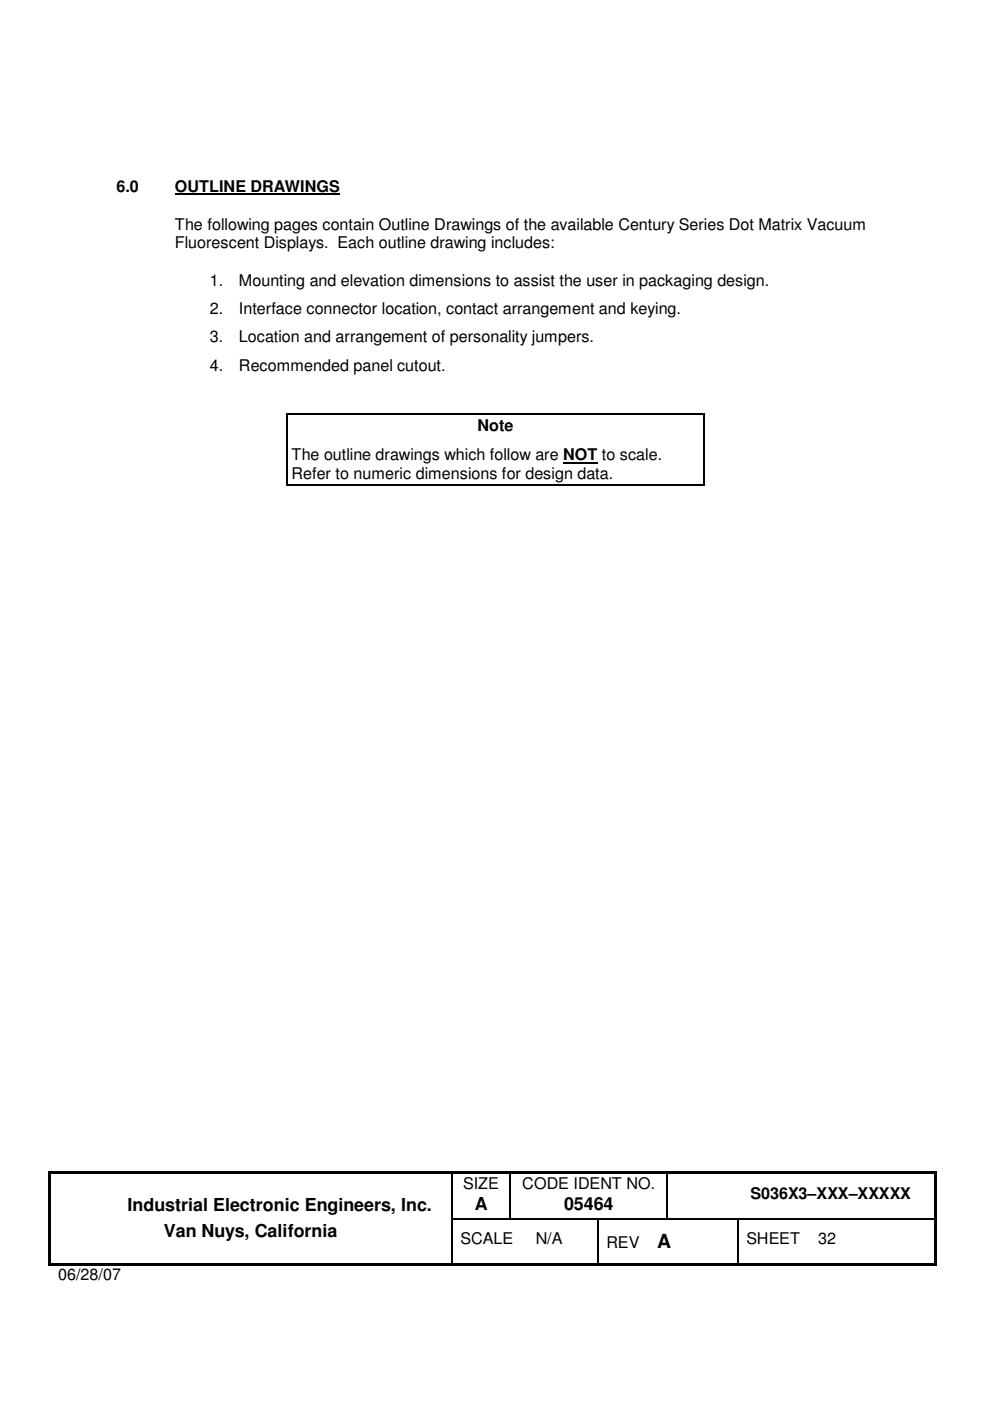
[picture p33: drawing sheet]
<svg xmlns="http://www.w3.org/2000/svg" width="210mm" height="297mm" viewBox="0 0 210 297" stroke-linecap="round" stroke-linejoin="round" font-family="sans-serif">
<defs><g id="words">
<text font-size="4.1" x="139.4" y="264.5">A</text>
<g font-size="3.8">
<text x="27.1" y="256.7">Industrial Electronic Engineers, Inc.</text>
<text x="100.7" y="256.5">A</text>
<text x="119.6" y="256.5">05464</text>
<text x="34.8" y="262.2">Van Nuys, California</text>
</g>
<g font-size="3.4">
<text x="24.7" y="40.6">6.0</text>
<text x="37.1" y="40.6">OUTLINE DRAWINGS</text>
<text x="37.1" y="48.7">The following pages contain Outline Drawings of the available Century Series Dot Matrix Vacuum</text>
<text x="37.1" y="52.6">Fluorescent Displays. Each outline drawing includes:</text>
<text x="44.5" y="60.7">1.</text>
<text x="50.7" y="60.7">Mounting and elevation dimensions to assist the user in packaging design.</text>
<text x="44.5" y="66.6">2.</text>
<text x="50.7" y="66.6">Interface connector location, contact arrangement and keying.</text>
<text x="44.5" y="72.6">3.</text>
<text x="50.7" y="72.6">Location and arrangement of personality jumpers.</text>
<text x="44.5" y="78.6">4.</text>
<text x="50.7" y="78.6">Recommended panel cutout.</text>
<text x="101.3" y="91.4">Note</text>
<text x="61.8" y="97.6">The outline drawings which follow are NOT to scale.</text>
<text x="61.8" y="101.5">Refer to numeric dimensions for design data.</text>
<text x="98.2" y="252.1">SIZE</text>
<text x="110.7" y="252.1">CODE IDENT NO.</text>
<text x="159.1" y="254.3">S036X3–XXX–XXXXX</text>
<text x="97.7" y="263.7">SCALE</text>
<text x="113.6" y="263.7">N/A</text>
<text x="158.2" y="263.7">SHEET</text>
<text x="173.4" y="263.7">32</text>
<text x="128.6" y="264.5">REV</text>
<text x="12.4" y="271.5">06/28/07</text>
</g>
</g></defs>
<g fill="#000">
<path d="M60.7 87.5h.3v.3h-.3zM149.1 87.5h.3v.3h-.3zM60.7 102.6h.3v.3h-.3zM149.1 102.6h.3v.3h-.3zM10.2 248.4h.6v.5h-.6zM10.2 248.9h.6v9.4h-.6zM10.2 258.3h.6v.2h-.6zM10.8 248.4h84.9v.5h-84.9zM95.7 248.9h.2zM95.7 248.4h.5v.5h-.5zM95.7 258.3h.2v.2h-.2zM96.2 248.4h11.8v.5h-11.8z"/>
<path d="M108 248.9h.3zM108 248.4h.5v.5h-.5zM108 258.3h.3v.2h-.3zM108.5 248.4h32.9v.5h-32.9zM126.6 258.3h.2v.2h-.2zM141.4 248.9h.2zM141.4 248.4h.5v.5h-.5zM141.4 258.3h.2v.2h-.2zM141.9 248.4h56.3v.5h-56.3zM156.3 258.3h.2v.2h-.2zM198.2 248.4h.4v.5h-.4zM198.2 248.9h.4v9.4h-.4z"/>
<path d="M198.2 258.3h.4v.2h-.4zM10.2 258.5h.6v9.3h-.6zM10.2 267.8h.6v.5h-.6zM10.8 267.8h84.9v.5h-84.9zM95.7 267.8h.5v.5h-.5zM96.2 267.8h30.4v.5h-30.4zM126.6 267.8h.5v.5h-.5zM127.1 267.8h29.2v.5h-29.2zM156.3 267.8h.5v.5h-.5zM156.8 267.8h41.4v.5h-41.4zM198.2 258.5h.4v9.3h-.4zM198.2 267.8h.4v.5h-.4z"/>
</g>
<g fill="none" stroke="#000" stroke-width=".25">
<path d="M60.9 87.8v14.8M61 87.7h88.1M149.3 87.8v14.8M61 102.7h88.1M95.8 248.9v9.4M95.8 258.5v9.3M95.9 258.4h12.1M108.2 248.9v9.4M108.3 258.4h18.3M126.7 258.5v9.3M126.8 258.4h14.6M141.5 248.9v9.4"/>
<path d="M141.6 258.4h14.7M156.4 258.5v9.3M156.5 258.4h41.7"/>
</g>
<path d="M37.1 41.2h34.9" fill="none" stroke="#000" stroke-width=".34"/>
<path d="M119.4 98.1h7.3" fill="none" stroke="#000" stroke-width=".38"/>
<use href="#words"/>
</svg>
